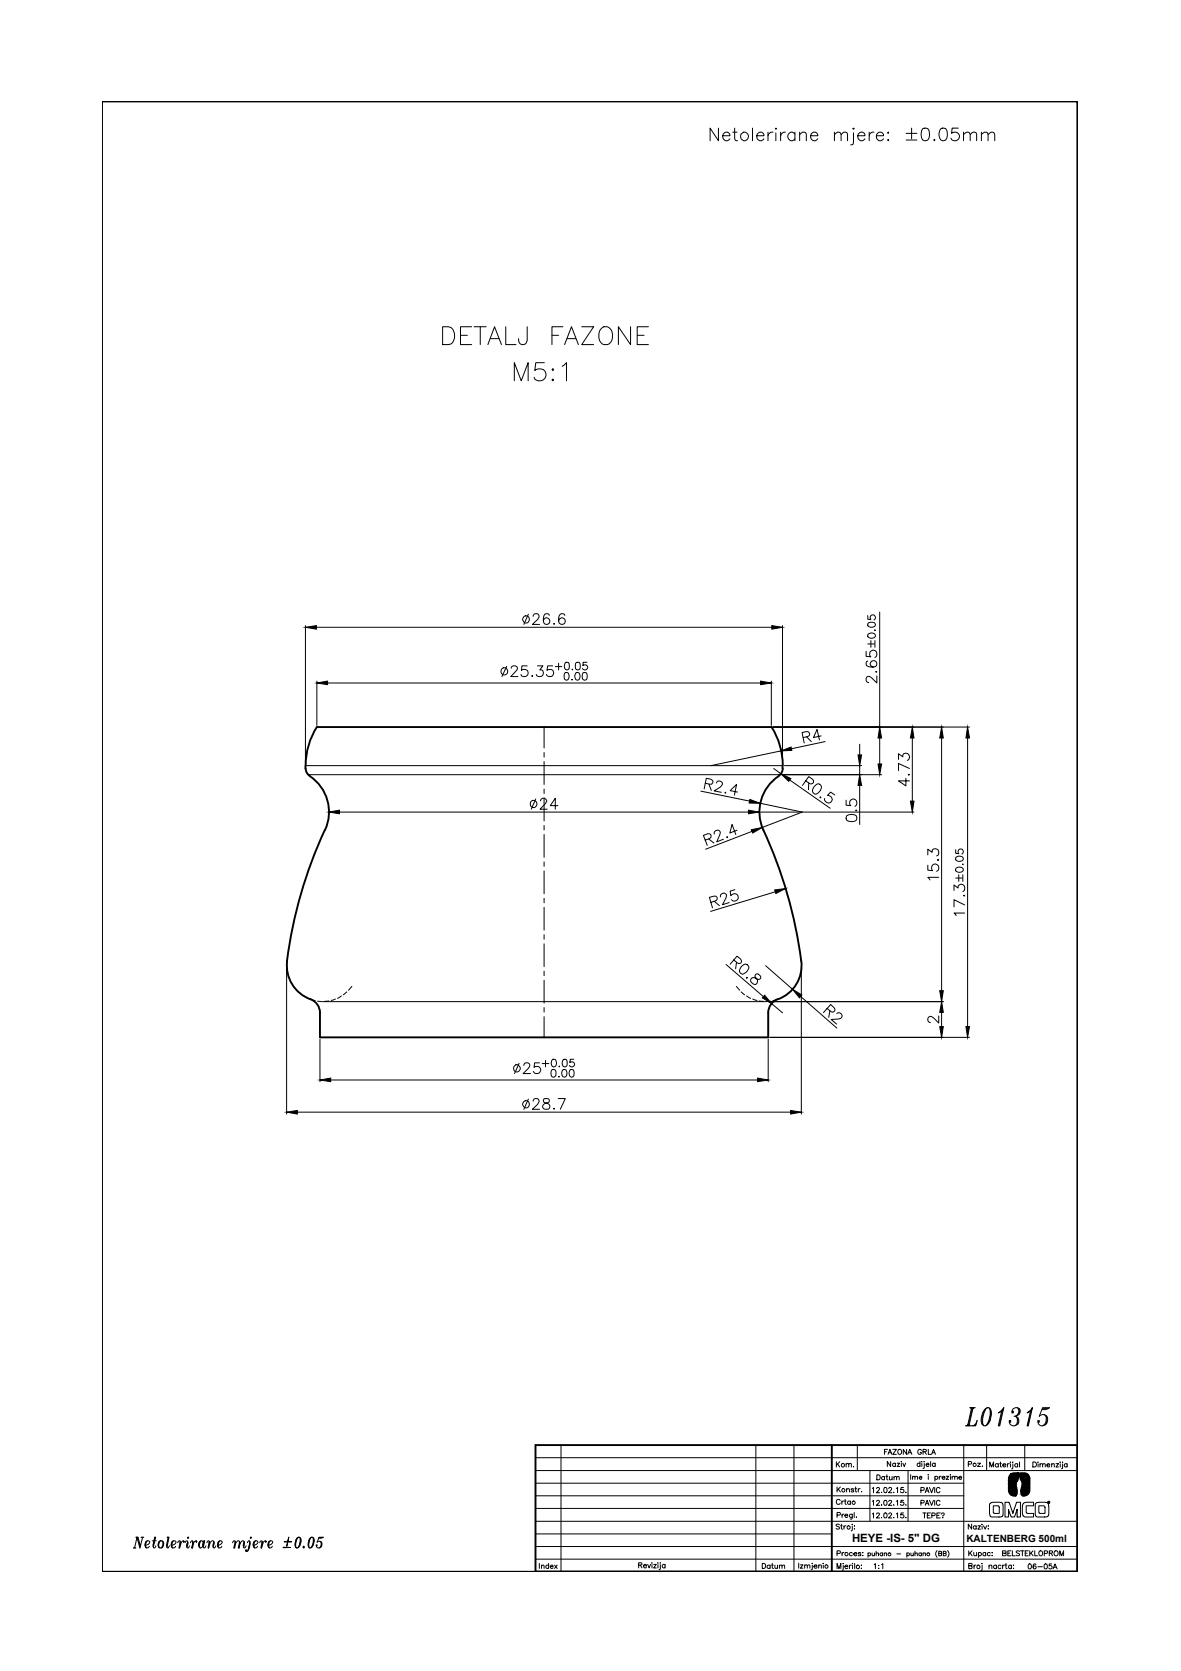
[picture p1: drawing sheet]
<svg xmlns="http://www.w3.org/2000/svg" width="210mm" height="297mm" viewBox="0 0 210 297" stroke-linecap="round" stroke-linejoin="round" font-family="sans-serif">
<defs><g id="words">
<text font-size="2" x="151.4" y="274.2">HEYE -IS- 5&quot; DG</text>
<text font-size="1.8" x="171.8" y="274.2">KALTENBERG 500ml</text>
</g></defs>
<!-- layer: 3 -->
<g fill="none" stroke="#000" stroke-width=".34">
<path d="M18.1 18h173.4v261.4h-173.4zM54.3 136.1v.5M54.3 136.6a1.59 1.59 0 0 0 .7 1.3M55.1 138a7.6 7.6 0 0 1 2.7 9.5M56.3 129.2h80.8M56.3 129.2a12.8 12.8 0 0 0-2 6.9M137.1 129.2a12.8 12.8 0 0 1 2 6.9M138.4 138a7.6 7.6 0 0 0-2.7 9.5M139.1 136.1v.5M139.1 136.6a1.59 1.59 0 0 1-.7 1.3M57.7 147.5a79.7 79.7 0 0 0-6.7 23.3M135.7 147.5a77.9 77.9 0 0 1 6.8 24.2 6.4 6.4 0 0 1-4.2 5.9"/>
<path d="M51 170.8a6.4 6.4 0 0 0 4.2 6.8M55.2 177.6a2.56 2.56 0 0 1 1.7 2.4v4.4h79.6v-4.4a2.56 2.56 0 0 1 1.7-2.4M147.8 256.9v22.5M95.2 279.4v-22.5h96.3v22.5M191.5 279.4h-96.3h96.3"/>
</g>
<!-- layer: 0 -->
<g fill="none" stroke="#000" stroke-width=".18">
<path d="M127.7 22.8v2.2l-1.5-2.2v2.2M128.5 24.1h1.2a.66 .66 0 0 0-.7-.6 .66 .66 0 0 0-.5 .8 .67 .67 0 0 0 .5 .7 .67 .67 0 0 0 .7-.3M130.2 23.5h.8M130.6 22.8v1.8l.1 .3 .4 .1M133.7 22.8v2.2M134.5 24.1h1.3a.66 .66 0 0 0-.8-.6 .66 .66 0 0 0-.5 .8 .67 .67 0 0 0 .5 .7 .67 .67 0 0 0 .8-.3M136.5 23.5v1.5M137.4 23.5a.8 .8 0 0 0-.9 .6M137.8 22.9h.2l-.1 .1zM137.9 23.6v1.4M138.7 23.5v1.5M139.6 23.5a.79 .79 0 0 0-.9 .6"/>
<path d="M141.3 23.8a.71 .71 0 0 0-1.1-.1 .71 .71 0 0 0 0 1.1 .71 .71 0 0 0 1.1-.1M141.3 23.5v1.5M142.1 23.9l.6-.4 .5 .1 .1 1.4M142.1 23.5v1.5M144.1 24.1h1.2a.66 .66 0 0 0-.7-.6 .66 .66 0 0 0-.5 .8 .67 .67 0 0 0 .5 .7 .67 .67 0 0 0 .7-.3M148.3 23.9l.6-.4 .5 .1 .1 .3v1.1M148.3 23.5v1.5M149.5 23.9l.5-.4 .6 .1v1.4M151.6 22.9h.2l-.1 .1zM151.7 23.6v1.7l-.1 .4h-.4M152.5 24.1h1.2a.66 .66 0 0 0-.7-.6 .66 .66 0 0 0-.5 .8 .67 .67 0 0 0 .5 .7 .67 .67 0 0 0 .7-.3M154.5 23.5v1.5"/>
<path d="M155.3 23.5a.73 .73 0 0 0-.8 .6M155.8 24.1h1.2a.66 .66 0 0 0-.7-.6 .66 .66 0 0 0-.5 .8 .67 .67 0 0 0 .5 .7 .67 .67 0 0 0 .7-.3M157.7 23.6l.2-.1 .1 .1zM157.7 24.9h.3l-.1 .1zM161.1 23.7h1.9M161.1 24.9h1.9M162 22.8v1.9M164 22.9a.8 .8 0 0 1 1.1 .3 2.02 2.02 0 0 1-.2 1.7 .72 .72 0 0 1-1.1-.3 2.02 2.02 0 0 1 .2-1.7zM166 24.9h.2l-.2 .1zM167.2 22.9a.76 .76 0 0 1 1.1 .3 2.02 2.02 0 0 1-.2 1.7 .67 .67 0 0 1-1.1-.3 1.69 1.69 0 0 1 .2-1.7zM170.3 22.8h-1.1l-.1 .9a.8 .8 0 0 1 1.2 0 .8 .8 0 0 1-.1 1.2 .8 .8 0 0 1-1.2-.3M171.3 23.9l.5-.4 .5 .1 .1 .3v1.1"/>
<path d="M171.3 23.5v1.5M172.4 23.9l.5-.4 .6 .1 .1 1.4M174.4 23.9l.6-.4 .5 .1 .1 1.4M174.4 23.5v1.5M175.6 23.9l.6-.4 .5 .1 .1 .3v1.1M78.7 58.1h1a1.8 1.8 0 0 1 .5 3l-1.5 .2zM81.8 59.6h1.3M83.8 58.1h-2v3.2h2M84.3 58.1h2.1M85.4 58.1v3.2M89.9 58.1v3.2h1.8M93.7 58.1v2.4a.79 .79 0 0 1-1 .8 .79 .79 0 0 1-.5-1.1"/>
<path d="M98.1 59.6h1.2M100 58.1h-1.9v3.2M103.4 58.1h2.1l-2.1 3.2h2.1M106.7 58.5l.6-.4a1.47 1.47 0 0 1 1.6 2 1.21 1.21 0 0 1-1.3 1.2 1.21 1.21 0 0 1-1.2-1.2v-.8zM112.1 58.1v3.2l-2.2-3.2v3.2M113.3 59.6h1.2M115.2 58.1h-1.9v3.2h1.9M86.7 61.3l1.2-3.2 1.2 3.2M87.2 60.2h1.5M91.4 67.7v-3.2l1.2 3.2 1.3-3.2v3.2M96.7 64.5h-1.5l-.1 1.4a1.13 1.13 0 0 1 1.6-.1 1.13 1.13 0 0 1-.1 1.7 1.11 1.11 0 0 1-1.7-.4M98.1 65.7l.2-.1 .1 .1-.1 .2z"/>
<path d="M98.1 67.5l.2-.1 .1 .1-.1 .2zM99.9 65.1l.8-.6v3.2M100.3 61.3l1.3-3.2 1.2 3.2M100.8 60.2h1.5M54.3 111.2v24.6M56.2 111.5h81M90.1 118.4l-.9 1.9M90.9 118.8l.1-.4a.68 .68 0 0 1 .9 .1v.6l-1.1 1.2h1.2M93.7 118.4h-.9l-.1 .8a.67 .67 0 0 1 1-.1 .67 .67 0 0 1-.1 1.1 .67 .67 0 0 1-1-.3M93.9 109.2l-.8 1.8M94.8 109.6l.3-.5h.4l.2 .2a.61 .61 0 0 1-.1 .8l-1 .9h1.3M95.5 118.4h1l-.6 .7a.63 .63 0 0 1 .6 .8 .63 .63 0 0 1-1 .3l-.2-.3"/>
<path d="M97.6 109.4a.53 .53 0 0 0-.8-.2 1.59 1.59 0 0 0 0 1.7 .58 .58 0 0 0 .9-.2 .58 .58 0 0 0-.4-.8 .58 .58 0 0 0-.7 .5M98.2 118.4h-.9l-.1 .8a.67 .67 0 0 1 1-.1 .67 .67 0 0 1-.1 1.1 .67 .67 0 0 1-1-.3M98.5 110.8v.2zM98.7 118.5h1.1M99.3 117.9v1.2M100.4 109.4a.55 .55 0 0 0-.8-.2 1.4 1.4 0 0 0 0 1.7 .59 .59 0 0 0 .8-.3 .59 .59 0 0 0-.4-.8 .59 .59 0 0 0-.7 .6M100.4 119.6a.45 .45 0 0 1 .7 .2 .62 .62 0 0 1 0 .8 .62 .62 0 0 1-.7 .2l-.1-.5zM100.5 117.8a.47 .47 0 0 1 .6 .2v.8a.41 .41 0 0 1-.3 .3 .41 .41 0 0 1-.4-.3 1.05 1.05 0 0 1 .1-1zM101.7 119h.1zM102.4 119.6a.45 .45 0 0 1 .6 .2 .62 .62 0 0 1 .1 .8 .62 .62 0 0 1-.7 .2 .98 .98 0 0 1 0-1.2zM102.4 117.8a.51 .51 0 0 1 .7 .2v.8a.44 .44 0 0 1-.4 .3 .44 .44 0 0 1-.4-.3l-.1-.5zM103.6 119.6a.51 .51 0 0 1 .7 .2v.9a.44 .44 0 0 1-.4 .2 .44 .44 0 0 1-.4-.2v-.6z"/>
<path d="M104.3 117.7h-.7v.6a.49 .49 0 0 1 .7 0 .49 .49 0 0 1-.1 .8 .49 .49 0 0 1-.7-.3M139.1 111.2v24.6M153.9 115.8v.9l.9 .1a.68 .68 0 0 1 0-1.1 .68 .68 0 0 1 1 .2 .68 .68 0 0 1-.3 1M154.2 117.5a.53 .53 0 0 0-.2 .8 1.59 1.59 0 0 0 1.8 0 .58 .58 0 0 0-.3-.8 .58 .58 0 0 0-.8 .3 .58 .58 0 0 0 .5 .8M154.2 109.4v.7l.6 .1a.48 .48 0 0 1 0-.8 .48 .48 0 0 1 .7 .1 .48 .48 0 0 1-.2 .7M154.2 114.5h1.2M154.3 112.7a.79 .79 0 0 1 1.3 .4 .79 .79 0 0 1-1.4 0zM154.3 110.8l.5-.2 .5 .1a.41 .41 0 0 1 .3 .3 .41 .41 0 0 1-.3 .4 .65 .65 0 0 1-.7 .1 .65 .65 0 0 1-.3-.7zM154.8 113.9v1.2M155.5 112v.1zM155.5 113.9v1.2M155.8 119.3v.2z"/>
<path d="M156.4 108.8v20.4M56.3 121.1v7.8M58.2 121.4h77M94.5 120.2h.2zM101.6 120.8h.1zM125.4 139.2l.8 .2 .3-.1a.42 .42 0 0 0 .1-.6l-1.1-.4-.3 2M126 139.4l.4 1.1M127.3 139.2l.3-.3a.63 .63 0 0 1 .8 .4l-.4 .6-1.1 .7 1.3 .2M137.1 121.1v7.8M137.4 129.2h34.9M137.5 136.6l1.3 .9M138.8 133.5l-12.5 2.6"/>
<path d="M139 137.7h17.7M139.4 136.1h13.7M140.3 138.6l7.2 5.1M142.8 131.1l1-.3a.45 .45 0 0 0-.1-.7l-1.1 .1 .3 1.9M143.2 138.8l.7 .5a.56 .56 0 0 0 .7-.2v-.3l-.2-.3-.7-.5-1.1 1.6M143.4 131l.8 .8M143.7 139.1v1.3M144.8 139.8l.3-.4a.58 .58 0 0 1 .7 0 .58 .58 0 0 1 .2 .7 1.7 1.7 0 0 1-1 1.1 .67 .67 0 0 1-.6-.8zM145.9 130.8l-1.3 .3 .6-1.4 .4 1.8M146.7 131.8l-6 1.3M152.8 132.3v1.9M152.8 136.1v1.6"/>
<path d="M152.8 139.6v7M155.8 120.1v1.3l-1.1-1.1a.45 .45 0 0 0-.8 .3l.1 .6 .4 .1M156.4 131.2v4.6M159.7 135v-1l.8 .5a.64 .64 0 0 1 .9-.5 .64 .64 0 0 1 0 1.1l-.1 .1M161 138.3v1.4l-1.3-.9h1.9M161.5 137.6l.1 .1-.1 .1zM161.6 136.6l-1.9-.9v1.3M162.2 131.2v11.2M167.4 131.2v44.9M172 131.2v51.3M60.3 144.4h72.7M95.2 142l-.8 1.8"/>
<path d="M96.1 142.4l.3-.5a.7 .7 0 0 1 .8 .4l-.3 .6-.9 .9h1.3M99.2 143.2h-1.4l.9-1.3v1.9M124.6 140.6l8.6 1.8M125.3 149.4l.8-.3a.46 .46 0 0 0 .3-.5 .46 .46 0 0 0-.3-.4l-1.1 .3 .7 1.8M126 149.1l.9 .8M127 148.3l-.1-.3a.64 .64 0 0 1 .9-.3l.2 .3v.2l-.6 1.4 1.2-.4M128.1 159.4v-.3a.63 .63 0 0 1 .7-.3 .42 .42 0 0 1 .3 .6l-.7 1.4 1.2-.4M128.8 140.9h.2l-.1 .1zM129.2 148.8h.1v.1zM130.6 158.2l-.8 .2 .1 .8a.68 .68 0 0 1 1-.3 .68 .68 0 0 1 .2 1 .68 .68 0 0 1-1.1 0M131 147.6l-1.3 .5 .4-1.5 .7 1.7M131.1 140.8l-1.3-.3 1.1-1.1-.4 2"/>
<path d="M133.7 147.8l-8.3 3.2M135.1 142.8l7.5 1.6-7.2 2.7M135.3 144.4h27.1M137.8 158.5l-11.5 3.5M145.7 141.7l.2 .1zM148.4 141.3l-.8-.5-.5 .6a.68 .68 0 0 1 .8 .6 .68 .68 0 0 1-.7 .7 .68 .68 0 0 1-.6-.8M150.4 142.2v.9l.8 .1a.68 .68 0 0 1 .1-1 .68 .68 0 0 1 1 .2 .68 .68 0 0 1-.4 .9M150.5 145a1.59 1.59 0 0 1 1.7 0 .67 .67 0 0 1-.3 1 1.75 1.75 0 0 1-1.4-.2zM152.2 144v.1zM164.9 153.8v.9l.8 .1a.68 .68 0 0 1 .1-1.1 .68 .68 0 0 1 1 .2 .68 .68 0 0 1-.3 1M164.9 152v-1l.8 .5a.61 .61 0 0 1 .7-.6 .61 .61 0 0 1 .4 .8v.3l-.3 .1M166.6 152.9h.2z"/>
<path d="M166.8 156h-1.9l.4 .4M169.6 158.3v-1l.7 .6a.62 .62 0 0 1 .7-.7 .62 .62 0 0 1 .5 .8l-.4 .5M169.9 151v.7l.5 .1a.48 .48 0 0 1 0-.8 .48 .48 0 0 1 .7 .1 .48 .48 0 0 1-.1 .7M169.9 156.1h1.1M169.9 154.3a.79 .79 0 0 1 1.3 .4 .79 .79 0 0 1-1.3 0zM169.9 152.4a.79 .79 0 0 1 1.3 .3 .79 .79 0 0 1-1.3 0zM170.4 155.5v1.2M171.1 153.6v.1zM171.1 155.5v1.2M171.4 159.1v.2zM50.9 172v26M126.4 160.4l1-.4a.44 .44 0 0 0-.2-.7l-1.1 .2 .5 1.9"/>
<path d="M127 160.2l.9 .8M129 171.5l6.7 5.7M130.4 170.6l.9 .7a.41 .41 0 0 0 .5-.6l-.2-.2-.6-.5-1.2 1.4M130.9 171.1l-.2 1.1M131.8 171.7l.4-.2a.61 .61 0 0 1 .7 0 .61 .61 0 0 1 .2 .7 1.65 1.65 0 0 1-1.1 1 .62 .62 0 0 1-.5-.8zM132.6 173.8l.2-.1v.2h-.1zM133.6 173.9a.9 .9 0 0 1 1.1 .2 .4 .4 0 0 0 .5-.4l-.1-.3-.6-.3a.41 .41 0 0 0-.2 .6 .74 .74 0 0 1 0 1.3 .71 .71 0 0 1-.7-.4 .71 .71 0 0 1 0-.7zM136.1 171.7l4.8 4.2M136.5 178.1h31.2M137.1 178.4l2 1.6M142.3 177.1l6.4 5.7M142.4 172v26"/>
<path d="M147 179.2l.9 .7a.45 .45 0 0 0 .5-.5l-.8-.8-1.2 1.4M147.5 179.7l-.2 1.1M167.4 180v2.5M171.5 162.3h-1.9l.3 .5M171.5 160.9l-1.9-1v1.3M52.8 197.7h87.7M56.9 184.7v7.6M58.8 192h75.8M92.3 189l-.8 1.8M93.1 189.4l.1-.3 .2-.2 .6 .1a.54 .54 0 0 1-.1 .9l-.9 .9h1.3M93.9 195.4l-.8 1.8M94.8 195.7v-.2l.3-.2h.4l.2 .2a.66 .66 0 0 1-.1 .8l-1 .9h1.3"/>
<path d="M95.9 188.9h-.9l-.1 .8a.68 .68 0 0 1 1.1 .1 .68 .68 0 0 1-.2 1 .68 .68 0 0 1-1-.3M96.4 189.1h1.2M96.7 195.4l-.1 .3 .2 .3a.8 .8 0 0 1 .9 .9 .67 .67 0 0 1-.7 .3 .67 .67 0 0 1-.6-.6 1.33 1.33 0 0 1 1.2-.7v-.3a.66 .66 0 0 0-.9-.2zM97 188.5v1.2M98.1 190.2a.51 .51 0 0 1 .7 .2v.8a.44 .44 0 0 1-.4 .3 .44 .44 0 0 1-.4-.3l-.1-.5zM98.2 188.3a.47 .47 0 0 1 .6 .3 .62 .62 0 0 1 .1 .7 .62 .62 0 0 1-.7 .3 .98 .98 0 0 1 0-1.3zM98.4 197.1h.2zM99.2 195.3h1.3l-.9 1.9M99.3 191.4h.1zM99.3 189.6h.2zM100 190.2a.45 .45 0 0 1 .7 .2 .62 .62 0 0 1 .1 .7 .62 .62 0 0 1-.8 .3 .98 .98 0 0 1 0-1.2zM100.1 188.3a.47 .47 0 0 1 .7 .3v.8a.41 .41 0 0 1-.4 .3 .41 .41 0 0 1-.4-.3 1.05 1.05 0 0 1 .1-1.1z"/>
<path d="M101.4 190.2a.47 .47 0 0 1 .6 .2v.8a.41 .41 0 0 1-.4 .3 .41 .41 0 0 1-.4-.3 1.02 1.02 0 0 1 .2-1zM102 188.3h-.6l-.1 .6a.48 .48 0 0 1 .7-.1 .48 .48 0 0 1-.1 .8 .48 .48 0 0 1-.7-.2M136.5 184.7v7.6M136.8 184.4h35.5M148.7 180.2a.55 .55 0 0 1 .8 0 .55 .55 0 0 1 0 .8l-.5 .1-1.3 .1 1 .8M166.8 180.6v1.3l-.9-1a.56 .56 0 0 0-.5-.2 .56 .56 0 0 0-.5 .4 .59 .59 0 0 0 .4 .7h.1M95.2 259.1h96.3M99.7 256.9v22.5M134.3 256.9v22.5M141.1 256.9v22.5M148.6 259.8v1M149.2 259.8l-.6 .7"/>
<path d="M152.4 256.9v4.5M157.2 258.1h.3M157.7 257.6h-.5v.9M157.8 258.5l.4-.9 .3 .9M158 258.2h.4M158.3 259.8v.9l-.6-.9v.9M158.7 257.6h.6l-.6 .9h.6M159.7 257.8v-.1a.4 .4 0 0 1 .6 .4 .4 .4 0 0 1-.6 .3zM160.2 259.8h.1M161.1 257.6v.9l-.6-.9v.9M161.3 258.5l.4-.9 .4 .9M161.5 258.2h.4"/>
<path d="M163.5 259.8v.9M163.8 257.9a.33 .33 0 0 0-.4-.3 .33 .33 0 0 0-.3 .4v.2a.32 .32 0 0 0 .3 .3 .32 .32 0 0 0 .4-.3h-.3M163.8 259.8h.1M164.1 258.1l.5-.1v-.3l-.5-.1v.9M164.2 259.8h.1M164.4 258.1l.2 .4M165 257.6v.9h.5M165.4 259.8v.9M165.6 258.5l.3-.9 .4 .9M165.7 258.2h.4M171.3 256.9v22.5M171.6 253.4h1.8l.3-.9-.4 .9"/>
<path d="M171.7 253.4l.4-.1 .3 .1M172.1 253.2l-.3 .2M172.2 253.2l.2 .2M172.4 250.2h.9M172.4 250.2l.4 .2 .4-.2M172.6 250.2l.1 .4M172.7 250.2l-.7 3.2M172.8 250.2l-.7 3.2M172.9 250.2l-.7 3.2M173.1 250.2l-.3 .4M173.4 253.3l-.6 .1M173.5 253l-.4 .4"/>
<path d="M175.1 250.4l.6-.2a1.09 1.09 0 0 1 .5 1.3 2.19 2.19 0 0 1-1.1 1.9h-.2a.95 .95 0 0 1-.5-1.2 2.86 2.86 0 0 1 .7-1.8zM175.1 250.6a3 3 0 0 0-.5 2.6M175.4 256.9v4.5M175.5 250.2l-.3 .2-.3 .8a2.69 2.69 0 0 0 0 2.2M175.7 250.2a2.81 2.81 0 0 1-.1 2.6l-.5 .6M176 250.6a3.1 3.1 0 0 1-.5 2.6M177.4 251.2l1-1-.7 3.2h-.3l.6-2.5zM177.8 259.9v.7l.2 .2M178.4 250.2l-.8 3.2M179.5 259.9h.1M180 251v-.1h.1v.3h-.3a.78 .78 0 0 1 .6-.9 .78 .78 0 0 1 .9 .4 .91 .91 0 0 1-.8 1.1M180 259.9h.1"/>
<path d="M180.5 251.8a.85 .85 0 0 1 .6 1 .85 .85 0 0 1-1 .6 .85 .85 0 0 1-.7-.9h.2v.3h-.1v-.1M180.5 251.8a1.05 1.05 0 0 1-.1 1.6M180.8 250.2a.89 .89 0 0 1 .2 1 .89 .89 0 0 1-.8 .6M180.8 252.1l.1 .3-.1 .8M181.1 250.4a.82 .82 0 0 1-.2 1.1M181.2 259.9v.9M182.1 256.9v4.5M182.6 251.2l.5-.5 .4-.5-.7 3.2h-.2l.5-2.5zM183.5 250.2l-.9 3.2M183.6 259.9h.3a.47 .47 0 0 1 .3 .4 .47 .47 0 0 1-.3 .5h-.3zM184.5 259.9h.1M185.2 250.6h.6l.7-.4h-1.2l-.6 1.6a.85 .85 0 0 1 1.1-.3 .85 .85 0 0 1 .4 1 .93 .93 0 0 1-.6 .9 .93 .93 0 0 1-1-.2l-.1-.7h.2v.3h-.1v-.1"/>
<path d="M185.3 250.4h1M185.6 251.5a1.24 1.24 0 0 1-.3 1.9M185.9 251.8a1.31 1.31 0 0 1-.2 1.5M188.4 259.9h.1M188.8 259.9h.1M23.7 275.2h.4M23.8 275.2h.3M24.1 273.3h.4l.4 1.6 .4-1.6M24.2 273.3h.2M24.3 273.3l.1 .1M24.4 273.3l.5 1.6M24.9 274.9v.3l-.5-1.9-.5 1.8"/>
<path d="M25.1 273.3h.4M25.2 273.3h.3M25.8 274.7a.88 .88 0 0 0 .8-.5 .42 .42 0 0 0-.6-.2 .79 .79 0 0 0 0 1.2l.4-.1 .2-.2M26 274.1l-.1 .9M26.2 273.9l-.2 .3a.87 .87 0 0 0 0 1M27.1 273.9h.7M27.6 273.3l-.3 1.8M27.7 274.8l-.2 .4h-.1a.77 .77 0 0 1-.1-1l.2-.9h.2l-.4 1.6M28.3 274a.54 .54 0 0 1 .7 0 .54 .54 0 0 1 0 .8l-.1 .3a.56 .56 0 0 1-.8-.1 .56 .56 0 0 1 .1-.8zM28.3 274.1l-.1 .9M28.5 273.9l-.2 .3a.7 .7 0 0 0 .2 1M28.7 273.9a.87 .87 0 0 1 0 1.3"/>
<path d="M29 274.1l-.1 .9M29.7 273.3h.3l-.3 1.6M29.8 273.3h.2M29.8 273.3l.1 .1M29.9 273.3a2.38 2.38 0 0 0-.2 1.8l.2 .1 .2-.4M30 273.3l-.3 1.8M30.5 274.7a.88 .88 0 0 0 .8-.5l-.2-.3a.7 .7 0 0 0-.7 .5 .7 .7 0 0 0 .3 .8l.4-.1 .1-.2M30.6 274.1l-.1 .9M30.8 273.9l-.2 .3a.87 .87 0 0 0 .1 1M32 274.2l-.2 1h.1l.2-1-.3-.3-.2 .3M32 274l-.2 1.2M32.7 274.1l-.1-.1v.2h.1v-.3l-.3 .1-.3 .5"/>
<path d="M32.9 274.2l.2-.3 .2 .1 .1 .4-.2 .5M33.3 274l-.1 1.1M33.3 274.2l-.1 .4v.5l.3 .1 .2-.4M33.4 273.3h.1M33.4 273.3h.1l-.2 .1zM33.5 273.3l-.1 .1M34.3 274.2l-.2 1h.1a1.14 1.14 0 0 0 0-1.3h-.1l-.3 .3M34.3 274l-.2 1.2M34.9 274.1v-.1v.2h.1l-.1-.3-.3 .1-.3 .5M35.5 274l.4-.1a.79 .79 0 0 1 .1 1.1 .31 .31 0 0 1-.3 .2 .31 .31 0 0 1-.3-.2 .84 .84 0 0 1 .1-1zM35.6 274a.92 .92 0 0 0-.2 1M35.7 273.9l-.3 .6 .2 .7"/>
<path d="M36.3 273.9l-.1 1.2M36.6 274.8l-.2 .4-.2-.1-.1-.6 .2-.6h.1l-.2 1M37.2 274.2l-.2 1h.1l.2-1-.3-.3-.2 .3M37.2 274l-.1 1.2M37.3 274.4a.61 .61 0 0 1 .6-.5l.2 .3-.2 .7M38 274l-.1 1.1M38 274.2a.93 .93 0 0 0 0 1h.1l.3-.4M38.7 274.7a.88 .88 0 0 0 .8-.5l-.1-.2a.65 .65 0 0 0-.8 .3 .65 .65 0 0 0 .3 .9l.4-.1 .1-.2M38.9 274.1l-.2 .4 .1 .5M39.1 273.9l-.3 .6 .1 .7M41.8 274.2l-.3 1h.2l.1-1.2-.3-.1-.2 .3M41.8 274l-.2 1.2"/>
<path d="M42.6 274.2l-.3 1h.2l.1-.8v-.2l-.2-.3a.61 .61 0 0 0-.6 .5M42.6 274l-.2 1.2M42.6 274.4a.61 .61 0 0 1 .6-.5l.2 .3-.1 .7M43.4 274l-.1 1.1M43.4 274.2a.93 .93 0 0 0 0 1h.1l.2-.4M44 274.2l.2-.3h.1a1.8 1.8 0 0 1-.4 1.9l-.2-.1v-.2h.1v.2l-.1-.1M44.4 274l-.3 1.5M44.4 274.2l-.3 1.2-.2 .4M44.5 273.3h.2M44.5 273.3h.2l-.1 .1h-.1zM44.6 273.3l-.1 .1M45.1 274.7a.88 .88 0 0 0 .8-.5l-.3-.3a.65 .65 0 0 0-.6 .5 .65 .65 0 0 0 .4 .8l.4-.3"/>
<path d="M45.2 274.1l-.1 .4v.5M45.4 273.9a1.08 1.08 0 0 0-.1 1.3M46.6 274.2l-.2 1h.1l.2-1-.3-.3-.2 .3M46.6 274l-.1 1.2M47.3 274.1l-.1-.1v.2h.1v-.3l-.3 .1-.3 .5M47.7 274.7a.88 .88 0 0 0 .8-.5l-.2-.3a.65 .65 0 0 0-.7 .5 .65 .65 0 0 0 .5 .8l.3-.3M47.8 274.1l-.1 .4 .1 .5M48.1 273.9a1.08 1.08 0 0 0-.2 1.3M50.3 275l1.3 .1h-1.3zM50.6 274l1.2 .1h-1.3zM51.3 273.3l-.4 1.6zM52.8 273.3h.4a1.23 1.23 0 0 1-.4 1.9h-.1a1.33 1.33 0 0 1 .1-1.9z"/>
<path d="M52.8 273.4l-.3 .7v.9M53.1 273.3a1.82 1.82 0 0 0-.4 1.9M53.2 273.3a2.01 2.01 0 0 1-.4 1.9M53.4 273.4v.6l-.2 .8-.1 .2M53.9 275l.1-.1v.3zM53.9 275l.1 .1zM55.2 273.3h.4a1.23 1.23 0 0 1-.4 1.9h-.2a1.33 1.33 0 0 1 .2-1.9zM55.2 273.4l-.3 .7v.9M55.4 273.3a1.82 1.82 0 0 0-.4 1.9M55.6 273.3a1.77 1.77 0 0 1-.4 1.9M55.7 273.4l.1 .6-.2 .6-.2 .4M56.7 273.4l.8-.1h-.8l-.3 .9a.48 .48 0 0 1 .4-.2 .48 .48 0 0 1 .4 .3 .55 .55 0 0 1-.3 .8 .55 .55 0 0 1-.7-.5h.2v.2l-.1-.1"/>
<path d="M56.7 273.3h.6M56.9 274l.1 .1a.83 .83 0 0 1-.3 1.1M57.1 274.2a.75 .75 0 0 1-.2 .9M95.2 274.9h96.3M95.2 277.2h96.3M95.2 270.4h96.3M95.2 261.4h96.3M95.2 265.9h76.1M95.2 263.7h76.1M95.2 268.1h76.1M95.2 272.7h52.6M95.9 277.9v.9"/>
<path d="M96.2 278.4l.2-.2 .3 .1v.5M96.2 278.2v.6M97.5 278.3a.28 .28 0 0 0-.4 0 .28 .28 0 0 0 0 .4 .28 .28 0 0 0 .4 0M97.5 277.9v.9M97.8 278.5h.5a.28 .28 0 0 0-.3-.3 .28 .28 0 0 0-.3 .3 .28 .28 0 0 0 .3 .3l.3-.1M98.6 278.2l.4 .6M99 278.2l-.4 .6M113.5 278.2h.5l.1-.3-.6-.1v.9M113.8 278.2l.3 .5M114.4 278.3h.5a.3 .3 0 0 0-.4-.2 .3 .3 0 0 0-.1 .5l.2 .1 .3-.1M115.1 278.1l.3 .6 .2-.6M115.8 277.8h.1"/>
<path d="M115.9 278.1v.6M116.2 278.1h.4l-.4 .6h.4M116.9 277.8h.1M116.9 278.1v.6M117.3 277.8h.1M117.4 278.1v.7l-.2 .2M118.2 278.2a.28 .28 0 0 0-.4 0 .28 .28 0 0 0 0 .4 .28 .28 0 0 0 .4 0M118.2 278.1v.6M135.5 277.9h.3a.47 .47 0 0 1 .3 .5 .47 .47 0 0 1-.3 .4h-.3zM136.9 278.3a.3 .3 0 0 0-.5 0 .3 .3 0 0 0 0 .4 .3 .3 0 0 0 .5 0M136.9 278.2v.6M137.1 278.2h.3"/>
<path d="M137.3 277.9v.7l.2 .2M137.7 278.2l.1 .6h.2l.2-.2M138.2 278.2v.6M138.5 278.4l.2-.2 .3 .1v.5M138.5 278.2v.6M139 278.4l.2-.2 .2 .1 .1 .5M142 277.9v.9M142.3 278.2h.4l-.4 .6h.4M143 278.3l.2-.1h.2l.1 .6M143 278.2v.6M143.5 278.3l.2-.1h.2v.6M144.3 277.9h.1"/>
<path d="M144.4 278.2v.7l-.2 .2M144.7 278.4l.5-.1a.3 .3 0 0 0-.4 0 .3 .3 0 0 0 0 .4 .3 .3 0 0 0 .4-.1M145.5 278.3l.2-.1h.2l.1 .6M145.5 278.2v.6M146.3 277.9h.1M146.3 278.2v.6M148.8 269.3h.5v-.4h-.5v.8M148.8 278.8v-.9l.3 .9 .4-.9v.9M148.8 276.1h.5v-.3l-.5-.1v.9M148.8 264.3v.9M148.9 260.2l.3 .6M149 264.7l.4 .5"/>
<path d="M149.2 271.1l-.2-.2-.4 .2 .1 .2 .5 .3-.2 .2-.4-.1M149.3 266.7a.39 .39 0 0 0-.5 0 .39 .39 0 0 0 0 .6 .39 .39 0 0 0 .5-.1M149.4 264.3l-.6 .6M149.4 271.2h.3M149.5 270.9v.8l.2 .1M149.6 266.8v.6M149.7 269.2v.5M149.7 276v.6M149.8 278h.1M149.9 278.3v.7l-.2 .1M150 266.8l-.3 .1-.1 .2M150 269.2h-.2l-.1 .2"/>
<path d="M150 276h-.2l-.1 .2M150 271.2v.6M150.1 266.8h.3M150.2 269.4h.5a.28 .28 0 0 0-.3-.2 .28 .28 0 0 0-.3 .3 .28 .28 0 0 0 .3 .2l.3-.1M150.2 278.5h.5a.3 .3 0 0 0-.4-.3 .3 .3 0 0 0-.2 .4 .3 .3 0 0 0 .3 .2l.3-.1M150.2 266.5v.8l.2 .1M150.3 271.2l-.2 .1-.1 .2M150.4 260.3l.2-.2 .2 .1v.6M150.4 260.1v.7M150.5 264.8l.2-.2 .2 .1 .1 .5M150.5 264.6v.6M150.8 260.3l.3-.2 .2 .1v.6"/>
<path d="M151 278.2v.6M151.1 267a.28 .28 0 0 0-.4-.1 .28 .28 0 0 0 0 .4 .28 .28 0 0 0 .4 0M151.1 266.8v.6M151.3 278.2l-.2 .1-.1 .2M151.4 271h.1M151.5 271.3v.6l-.2 .2M151.5 269.2l-.1 .8h-.3M151.5 269.3a.28 .28 0 0 0-.4-.1 .28 .28 0 0 0 0 .5 .28 .28 0 0 0 .4-.1M151.5 278h.1M151.5 276.1a.28 .28 0 0 0-.4 0 .28 .28 0 0 0 0 .4 .28 .28 0 0 0 .4-.1M151.5 278.3v.5M151.7 260.7h.1"/>
<path d="M151.7 264.8l-.1-.2-.3 .1v.1l.4 .3-.1 .1-.3-.1M151.7 276.2h.6a.28 .28 0 0 0-.3-.2 .28 .28 0 0 0-.3 .3 .28 .28 0 0 0 .3 .3l.3-.2M151.9 271.2h.1M151.9 271.7h.1M151.8 268.9v.8M151.9 277.9v.9M151.9 264.6h.3M152.1 264.3v.7l.2 .2M152.2 269.7h.1M152.5 264.6v.6M152.9 264.6l-.2 .1-.2 .2M153 276.1l-.2-.1h-.2v.2l.4 .2-.2 .2-.3-.2"/>
<path d="M153.1 278.2h.1M153.1 278.8h.1M153.1 265.1h.1M153.3 276h.1M153.3 276.5h.1M154.3 276.1a.26 .26 0 0 1 .4 0 .26 .26 0 0 1 0 .4 .26 .26 0 0 1-.4-.1M154.3 276.1v.7M154.6 261.4v9M155 276.1v.4l.4-.1M155 264.6l.3-.2v.9M155 266.9l.3-.2v.9M155 269.1l.3-.2v.9"/>
<path d="M155.4 278.1l.2-.1v.8M155.4 276.1v.5M155.7 276.2l.4-.1v.5M155.7 275.8v.8M155.8 264.6l.2-.2 .3 .2-.1 .3-.4 .4h.6M155.8 266.9l.2-.2 .3 .2-.5 .7h.6M155.8 269.2l.2-.3 .3 .2-.5 .7h.6M155.8 262.2h.3a.47 .47 0 0 1 .3 .4 .47 .47 0 0 1-.3 .5h-.3zM156.2 278.8h.1M156.2 278.3h.1M156.7 265.3h.1M156.7 267.5h.1"/>
<path d="M156.7 269.7h.1M156.7 278.1l.2-.1v.8M156.9 276.1a.26 .26 0 0 0-.4 0 .26 .26 0 0 0 0 .4 .26 .26 0 0 0 .4-.1M156.9 276.1v.5M157.2 276.2l.3-.1 .1 .5M157.2 276.1v.5M157.2 262.6a.28 .28 0 0 0-.4 0 .28 .28 0 0 0 0 .4 .28 .28 0 0 0 .4-.1M157.2 264.5a.46 .46 0 0 1 .5 .3 .46 .46 0 0 1-.3 .5l-.3-.1zM157.2 266.7a.41 .41 0 0 1 .5 .4 .41 .41 0 0 1-.5 .4l-.1-.3zM157.2 269a.41 .41 0 0 1 .5 .4 .41 .41 0 0 1-.5 .4l-.1-.3zM157.2 262.5v.6M157.5 262.5h.3"/>
<path d="M157.6 262.2v.7l.2 .2M158 264.6l.1-.2 .4 .2-.2 .3-.4 .4h.6M158 266.9l.1-.2 .4 .2-.6 .7h.6M158 269.2l.1-.3 .4 .2-.6 .7h.6M158.1 262.5v.5l.2 .1 .3-.2M158.6 262.5v.6M158.8 267.5h.1M158.8 269.7h.1M158.8 265.3h.1M158.9 262.6l.2-.1h.2l.1 .6M158.9 262.5v.6M159.1 260.2a.28 .28 0 0 0-.4 0 .28 .28 0 0 0 0 .4 .28 .28 0 0 0 .4 0"/>
<path d="M159.1 260.1v.6M159.3 264.6l.2-.2v.9M159.3 266.9l.2-.2v.9M159.3 269.1l.2-.2v.9M159.4 262.6l.2-.1h.2v.6M159.4 276.2h.7M159.4 260.1h.5l-.5 .6h.5M160.2 260.1v.6M160.5 260.1l.2 .6 .3-.6M160.6 264.4h-.4l-.1 .4a.33 .33 0 0 1 .5 0 .33 .33 0 0 1-.1 .5 .33 .33 0 0 1-.5-.1M160.6 266.7h-.4l-.1 .4a.33 .33 0 0 1 .5 0 .33 .33 0 0 1-.1 .5 .33 .33 0 0 1-.5-.2M160.6 268.9h-.4l-.1 .4a.33 .33 0 0 1 .5 0 .33 .33 0 0 1-.1 .5 .33 .33 0 0 1-.5-.1"/>
<path d="M161 267.5h.1M161 269.7h.1M161 265.3h.1M161.2 276.1a.26 .26 0 0 1 .4 0 .26 .26 0 0 1 0 .4 .26 .26 0 0 1-.4-.1M161.2 276.1v.7M161.4 261.4v9M161.9 262.1v.9M161.9 276.1v.4l.4-.1M162.2 262.6l.2-.2 .2 .1v.5M162.2 262.4v.6M162.3 276.1v.5M162.6 276.2l.4-.1v.5"/>
<path d="M162.6 262.6l.2-.2 .2 .1 .1 .5M162.6 275.8v.8M163.4 262.7h.4a.23 .23 0 0 0-.2-.3 .23 .23 0 0 0-.2 .3l.2 .3 .2-.2M163.5 260.2a.28 .28 0 0 0-.4 0 .28 .28 0 0 0 0 .4 .28 .28 0 0 0 .4 0M163.7 264.9h.5v-.4l-.5-.1v.9M163.7 267.2l.5-.1v-.3l-.5-.1v.9M163.8 276.1a.26 .26 0 0 0-.4 0 .26 .26 0 0 0 0 .4 .26 .26 0 0 0 .4-.1M163.8 276.1v.5M163.8 260.1v.6M164 268.9h.6M164.1 276.2l.3-.1 .1 .5M164.1 276.1v.5"/>
<path d="M164.3 260.1v.7l-.1 .2h-.1M164.3 268.9v.9M164.4 265.3l.4-.9 .3 .9M164.4 267.6l.4-.9 .3 .9M164.6 265h.4M164.6 267.3h.4M164.6 260.4h.5a.28 .28 0 0 0-.3-.3 .28 .28 0 0 0-.3 .3 .28 .28 0 0 0 .3 .3l.3-.1M164.8 269.4h.4M164.9 262.2h.1M165 262.5v.5M165.2 264.4l.4 .9 .3-.9M165.2 266.7l.4 .9 .3-.9"/>
<path d="M165.4 268.9h-.6v.9h.6M165.6 269.4h.5l.1-.4-.6-.1v.9M166.1 264.4v.9M166.1 266.7v.9M166.2 262.6a.28 .28 0 0 1 .4-.1 .28 .28 0 0 1 0 .4 .28 .28 0 0 1-.4-.1M166.2 262.4v.9M166.2 260.2a.28 .28 0 0 0-.4 0 .28 .28 0 0 0 0 .4 .28 .28 0 0 0 .4 0M166.2 260.1v.6M166.5 269.4h.4M166.6 275.6a.81 .81 0 0 0 0 1.2M166.8 276.1h.5v-.3h-.5v.8l.5-.1v-.3l-.1-.1M166.9 262.4v.6"/>
<path d="M167.1 264.6a.33 .33 0 0 0-.4-.2 .33 .33 0 0 0-.3 .4v.2a.33 .33 0 0 0 .3 .3 .33 .33 0 0 0 .4-.2M167.1 266.9a.33 .33 0 0 0-.4-.2 .33 .33 0 0 0-.3 .3v.3a.33 .33 0 0 0 .3 .3 .33 .33 0 0 0 .4-.2M167.1 268.9h-.6v.9h.6M167.3 262.4l-.2 .1-.2 .2M167.3 269.2l.2-.3 .3 .1v.2l-.2 .3M167.4 262.7h.6a.29 .29 0 0 0-.5-.2 .29 .29 0 0 0 0 .5 .29 .29 0 0 0 .5-.2M167.6 269.7h.1M167.7 276.1h.4v-.3h-.4v.8l.5-.2-.2-.3M168.2 262.4h.4l-.4 .6h.4M168.4 275.6a.81 .81 0 0 1 0 1.2M168.9 262.2h.1M168.9 262.5v.5"/>
<path d="M169.2 262.6l.2-.2 .2 .1 .1 .5M169.2 262.4v.6M169.7 262.6l.2-.2 .2 .1 .1 .5M170.4 262.7h.5a.29 .29 0 0 0-.4-.2 .29 .29 0 0 0 0 .5 .29 .29 0 0 0 .4-.2M172.1 260.3l.5-.1v-.3l-.5-.1v.9M172.2 278.3h.5v-.3l-.5-.1v.9h.5l.1-.2-.2-.3M172.2 275.7v.9M172.4 276.1l.4 .5M172.7 270.9v.9l-.6-.9v.9M172.8 275.7l-.6 .6M173.1 276v.5l.3 .1 .2-.2M173.1 278.2v.6"/>
<path d="M173.5 278.2l-.3 .1-.1 .2M173.5 271.4a.28 .28 0 0 0-.4-.1 .28 .28 0 0 0 0 .4 .28 .28 0 0 0 .4 0M173.5 271.2v.6M173.6 276v.6M173.8 260.1h.5l-.5 .6h.5M173.8 271.2h.5l-.5 .6h.5M173.9 276.1a.28 .28 0 0 1 .4 0 .28 .28 0 0 1 0 .4 .28 .28 0 0 1-.4-.1M173.9 276v.9M174.6 260.6h.1M174.5 271h.1M174.5 278h.1M174.6 278.3v.7l-.3 .1"/>
<path d="M174.6 271.3v.5M174.8 271.2l.3 .6 .3-.6M175.2 276.1a.28 .28 0 0 0-.4 0 .28 .28 0 0 0 0 .4 .28 .28 0 0 0 .4-.1M175.2 276v.6M175.7 271.2h.1M175.7 271.7h.1M175.8 278.4l.1-.1h.3l.1 .5M175.8 278.2v.6M175.9 260.8v-.9l.3 .9 .4-.9v.9M176 267.3l.5-.3h1.2a.85 .85 0 0 1 .6 1.2v1a.7 .7 0 0 1-1 .5h-.8a.64 .64 0 0 1-.6-.9zM176 276.1a.28 .28 0 0 0-.4 0 .28 .28 0 0 0 0 .4 .28 .28 0 0 0 .4-.1M176.3 276h.1z"/>
<path d="M176.3 276.5h.1zM176.5 267.7h.6a.4 .4 0 0 1 .4 .1 .4 .4 0 0 1 .1 .4v.3a.36 .36 0 0 1-.3 .5h-.3a.43 .43 0 0 1-.5-.2 .43 .43 0 0 1 0-.4zM177.1 278.3h-.1a.3 .3 0 0 0-.4 .1 .3 .3 0 0 0 .1 .4 .3 .3 0 0 0 .4-.1M177.1 278.2v.6M177.4 260.3a.3 .3 0 0 0-.4-.1 .3 .3 0 0 0 0 .5 .3 .3 0 0 0 .4-.1M177.4 260.2v.6M177.7 260.2h.3M177.9 278.3h-.1a.3 .3 0 0 0-.4 .1 .3 .3 0 0 0 .1 .4 .3 .3 0 0 0 .4-.1M178.2 276.1h.5l.1-.3-.2-.1h-.4v.9l.6-.1v-.2l-.2-.2M178.2 278.2v.6M178.2 260.4h.5a.28 .28 0 0 0-.3-.2 .28 .28 0 0 0-.2 .3 .28 .28 0 0 0 .2 .3l.3-.2M178.5 278.2l-.2 .1-.1 .2"/>
<path d="M178.6 267h.5a.39 .39 0 0 1 .4 .5l.5 1.5 .5-1.3a.54 .54 0 0 1 .4-.7h.1a.35 .35 0 0 1 .4 .2 .35 .35 0 0 1 0 .4v1.6a.33 .33 0 0 1-.2 .5 .33 .33 0 0 1-.4-.2v-1.2l-.4 1a.41 .41 0 0 1-.2 .4 .41 .41 0 0 1-.4 0l-.5-1.3v1.3h-.7zM178.7 278.2h.3M178.8 277.9v.8l.2 .1M179 260.2v.6M179.1 276.1h.4M179.4 260.2h-.2l-.2 .2M179.6 260.2v.6M179.7 275.7h-.6v.9h.6M179.8 278.3h-.1a.3 .3 0 0 0-.4 .1 .3 .3 0 0 0 .1 .4 .3 .3 0 0 0 .4-.1M179.8 278.2v.6M179.9 275.7v.9h.5M180 260.2v.7v.2h-.2"/>
<path d="M180.1 278.2h.1M180.1 278.8h.1M180.9 260.3a.28 .28 0 0 0-.5 0 .28 .28 0 0 0 0 .4 .28 .28 0 0 0 .5-.1M180.9 260.2v.6M181.2 275.8l-.2-.1-.4 .1 .1 .2 .5 .3-.2 .3-.4-.2M181.4 275.7h.6M181.7 275.7v.9M181.8 267.3l.6-.3h.8a.32 .32 0 0 1 .5 .3v.4h-.8a.35 .35 0 0 0-.4 0 .35 .35 0 0 0-.1 .4v.4a.42 .42 0 0 0 .1 .5 .42 .42 0 0 0 .5 0h.7v.2a.3 .3 0 0 1 0 .4 .3 .3 0 0 1-.4 .1h-.9a.79 .79 0 0 1-.7-1.2v-.9zM182.2 276.1h.4M182.8 275.7h-.6v.9h.6M182.9 278a.41 .41 0 0 1 .4 .4 .41 .41 0 0 1-.4 .4l-.2-.3zM183 275.7v.9"/>
<path d="M183.2 276.1l.4 .5M183.6 275.7l-.6 .6M183.9 275.7v.9h.5M184 267.3l.6-.3h1.2a.72 .72 0 0 1 .6 1v1.2l-.2 .4-1.6 .1a.65 .65 0 0 1-.6-.3 .65 .65 0 0 1 0-.7zM184.1 278.1v-.1a.44 .44 0 0 0-.5 .4 .44 .44 0 0 0 .3 .5 .28 .28 0 0 0 .3-.3 .28 .28 0 0 0-.3-.3 .28 .28 0 0 0-.3 .3M184.5 278.5h.8M184.5 260.2v.6M184.6 267.7h.4a.51 .51 0 0 1 .6 0 .51 .51 0 0 1 .1 .7v.1a.33 .33 0 0 1 0 .4 .33 .33 0 0 1-.4 .1h-.2a.39 .39 0 0 1-.5-.1 .39 .39 0 0 1 0-.5zM184.8 275.7a.4 .4 0 0 1 .5 .4 .4 .4 0 0 1-.6 .3l-.1-.4zM184.8 260.4l.3-.2h.2v.6M184.8 260.2v.6M185.3 260.4l.2-.2h.2l.1 .6"/>
<path d="M185.6 276.1h.5l.1-.3-.6-.1v.9M185.7 278a.41 .41 0 0 1 .5 .4 .41 .41 0 0 1-.5 .4l-.1-.3zM186.1 260.4h.5a.28 .28 0 0 0-.3-.2 .28 .28 0 0 0-.3 .3 .28 .28 0 0 0 .3 .3l.3-.2M186.3 267h.2v.1h-.2zM186.4 267h.1zM186.5 276.1h.5v-.3l-.5-.1v.9M186.8 276.1l.3 .5M186.9 278h-.4v.4a.31 .31 0 0 1 .4 0 .31 .31 0 0 1 0 .4 .31 .31 0 0 1-.5-.1M186.9 260.4l.2-.2h.2l.1 .6M186.9 260.2v.6M187.2 278.9l.3-.9 .4 .9M187.3 278.6h.4"/>
<path d="M187.7 260.2h.4l-.4 .6h.4M188.4 276.6v-.9l.3 .9 .3-.9v.9M188.4 260.2v.6M188.9 260.2v.7l-.2 .2M189.7 260.3a.28 .28 0 0 0-.5 0 .28 .28 0 0 0 0 .4 .28 .28 0 0 0 .5-.1M189.7 260.2v.6"/>
<circle cx="132.3" cy="24.2" r=".74"/>
<circle cx="89.6" cy="119.3" r=".64"/>
<circle cx="93.5" cy="110.1" r=".62"/>
<circle cx="94.8" cy="142.9" r=".63"/>
<circle cx="91.9" cy="189.9" r=".63"/>
<circle cx="93.5" cy="196.3" r=".62"/>
<circle cx="146.9" cy="278.5" r=".29"/>
<circle cx="149.8" cy="260.4" r=".31"/>
<circle cx="149.9" cy="264.9" r=".29"/>
<circle cx="150.4" cy="276.3" r=".29"/>
<circle cx="150.8" cy="271.5" r=".29"/>
<circle cx="151.7" cy="267.1" r=".29"/>
<circle cx="152.5" cy="278.5" r=".31"/>
<circle cx="158.1" cy="276.3" r=".25"/>
<circle cx="165" cy="276.3" r=".25"/>
<circle cx="173.2" cy="260.4" r=".29"/>
<circle cx="173.9" cy="278.5" r=".31"/>
<circle cx="186.4" cy="267" r=".17"/>
<circle cx="186.4" cy="267.1" r=".14"/>
<circle cx="187.7" cy="276.1" r=".41"/>
</g>
<g fill="#000" stroke="#000" stroke-width=".18">
<path d="M54.3 111.5l1.9-.3v.6zM137.2 111.2l1.9 .3-1.9 .3zM56.3 121.4l1.9-.3v.6zM135.2 121.1l1.9 .3-1.9 .3zM138.8 137.5l1.8 .9-.4 .5zM138.8 133.5l1.8-.7 .1 .6zM152.5 134.2h.6l-.3 1.9zM152.8 137.7l.3 1.9h-.6zM156.1 135.8h.6l-.3 1.9zM156.4 129.2l.3 2h-.6zM162.2 129.2l.2 2h-.6zM167.4 129.2l.3 2h-.7z"/>
<path d="M172 129.2l.3 2h-.6zM58.4 144.4l1.9-.4v.7zM133 144l1.9 .4-1.9 .3zM133.3 142.1l1.8 .7-1.9-.1zM133.5 147.5l1.9-.4-1.6 1zM137.7 158.2l1.9-.3-1.7 .9zM161.8 142.4h.6l-.2 2zM135.9 176.9l1.2 1.5-1.6-1zM140.9 175.9l1.6 1-.4 .5zM167 176.1h.7l-.3 2zM167.4 178.1l.3 1.9h-.7zM50.9 197.7l1.9-.3v.6z"/>
<path d="M56.9 192l1.9-.4v.7zM134.6 191.6l1.9 .4-1.9 .3zM140.5 197.4l1.9 .3-1.9 .3zM167 182.5h.7l-.3 1.9zM171.7 182.5h.6l-.3 1.9z"/>
</g>
<!-- layer: 4 -->
<g fill="#000" stroke="#000" stroke-width=".18">
<path d="M179.5 265.4h1.1zM179.6 262.4h1.3zM179.6 265.5h1zM179.8 262.2h1.1zM179.9 265.7h.6zM180 262h.9zM180.1 262h.8zM180.1 265.8h.4zM180.4 265.8h.1zM181.8 264.3h1.1zM181.8 264.1h.8zM181.8 265.8h.1z"/>
<path d="M179.4 262.8h1.4zM179.4 262.8h1.4z"/>
<path d="M179.4 262.8l1.4 .1zM179.4 262.8l1.4 .1z"/>
<path d="M179.4 263.1h1.3zM179.4 263.1h1.3z"/>
<path d="M179.4 263.2h1.2zM179.4 263.2h1.2z"/>
<path d="M179.4 263.2l1.2 .1zM179.4 263.2l1.2 .1z"/>
<path d="M179.4 263.3h1.2zM179.4 263.3h1.2z"/>
<path d="M179.4 263.4h1.1zM179.4 263.4h1.1zM179.4 263.4h1.1zM179.4 263.4h1.1zM179.4 263.4h1.1zM179.4 263.4h1.1zM179.4 263.4h1.1zM179.4 263.4h1.1z"/>
<path d="M179.4 263.4l1.1 .1zM179.4 263.4l1.1 .1z"/>
<path d="M179.4 263.7h1.1zM179.4 263.7h1.1zM179.4 263.7h1.1zM179.4 263.7h1.1z"/>
<path d="M179.4 263.7l1.1 .1zM179.4 263.7l1.1 .1z"/>
<path d="M179.4 263.8l1.1 .1zM179.4 263.8l1.1 .1z"/>
<path d="M179.4 263.9h1.1zM179.4 263.9h1.1z"/>
<path d="M179.4 264h1.1zM179.4 264h1.1zM179.4 264h1.1zM179.4 264h1.1zM179.4 264h1.1zM179.4 264h1.1zM179.4 264h1.1zM179.4 264h1.1z"/>
<path d="M179.4 264.3h1.1zM179.4 264.3h1.1zM179.4 264.3h1.1zM179.4 264.3h1.1zM179.4 264.3h1.1zM179.4 264.3h1.1z"/>
<path d="M179.4 264.4l1.2 .1zM179.4 264.4l1.2 .1z"/>
<path d="M179.4 264.5h1.2zM179.4 264.5h1.2z"/>
<path d="M179.4 264.5l1.2 .1zM179.4 264.5l1.2 .1z"/>
<path d="M179.4 264.9l1.3 .1zM179.4 264.9l1.3 .1z"/>
<path d="M179.4 262.6l1.4 .1zM179.4 262.6h1.5z"/>
<path d="M179.4 262.7l1.4 .1zM179.4 262.7l1.4 .1z"/>
<path d="M179.4 265h1.3zM179.4 265h1.3z"/>
<path d="M179.4 265h1.3zM179.4 265h1.3z"/>
<path d="M179.4 265l1.3 .1zM179.4 265l1.3 .1z"/>
<path d="M179.5 262.6h1.4zM179.5 262.5l1.4 .1z"/>
<path d="M179.4 265.1l1.3 .1zM179.4 265.1l1.3 .1z"/>
<path d="M179.5 262.5h1.4zM179.5 262.5h1.4z"/>
<path d="M179.5 265.2l1.2 .1zM179.5 265.2l1.2 .1z"/>
<path d="M179.5 262.4h1.4zM179.6 262.3l1.3 .1zM179.6 262.3l1.3 .1z"/>
<path d="M179.5 262.4h1.4zM179.5 262.4h1.4z"/>
<path d="M179.5 265.3h1.2zM179.5 265.3h1.2z"/>
<path d="M179.6 262.3h1.3zM179.6 262.3h1.3z"/>
<path d="M179.5 265.4h1.1zM179.5 265.3l1.1 .1zM179.5 265.3h1.2z"/>
<path d="M179.6 265.4h1zM179.6 265.4h1z"/>
<path d="M179.7 262.2h1.2zM179.7 262.2h1.2z"/>
<path d="M179.7 262.2l1.2 .1zM179.7 262.2l1.2 .1z"/>
<path d="M179.7 262.9h1.1zM179.7 262.9h1.1zM179.7 262.9h1.1zM179.7 262.9h1.1zM179.7 262.9h1.1zM179.7 262.9h1.1z"/>
<path d="M179.7 262.9l1 .1zM179.7 262.9l1 .1z"/>
<path d="M179.7 263.5h.8zM179.7 263.5h.8zM179.7 263.5h.8zM179.7 263.5h.8z"/>
<path d="M179.7 263.5h.8zM179.7 263.5h.8zM179.7 263.5h.8zM179.7 263.5h.8zM179.7 263.5h.8zM179.7 263.5h.8z"/>
<path d="M179.7 263.5l.8 .1zM179.7 263.5l.8 .1z"/>
<path d="M179.7 263.7h.8zM179.7 263.7h.8zM179.7 263.7h.8zM179.7 263.7h.8zM179.7 263.7h.8zM179.7 263.7h.8zM179.7 263.7h.8zM179.7 263.7h.8z"/>
<path d="M179.7 264h.8zM179.7 264h.8z"/>
<path d="M179.7 264.1h.8zM179.7 264.1h.8zM179.7 264.1h.8zM179.7 264.1h.8zM179.7 264.1h.8zM179.7 264.1h.8zM179.7 264l.8 .1zM179.7 264l.8 .1z"/>
<path d="M179.7 264.1l.8 .1zM179.7 264.1l.8 .1z"/>
<path d="M179.7 264.6h.9zM179.7 264.6h.9zM179.7 264.6h.9zM179.7 264.6h.9z"/>
<path d="M179.7 264.7l.9 .1zM179.7 264.7l.9 .1z"/>
<path d="M179.6 265.5h1zM179.6 265.5h1zM179.6 265.5h1z"/>
<path d="M179.7 262.2h1.2zM179.8 262.2h1.1zM179.8 262.1l1.1 .1z"/>
<path d="M179.8 262.1h1.1zM179.8 262.1h1.1z"/>
<path d="M179.8 262.1h1.1zM179.9 262.1h1z"/>
<path d="M179.9 262h1zM180 262h.9zM180 262h.9z"/>
<path d="M179.9 265.7h.6zM179.8 265.6l.7 .1zM179.8 265.6h.8z"/>
<path d="M180 265.7h.5zM180 265.7h.5zM180 265.7h.5z"/>
<path d="M180 262h.9zM180.1 262h.8z"/>
<path d="M180 265.7h.5zM179.9 265.7h.6zM179.9 265.7h.6z"/>
<path d="M180.1 265.8h.4zM180.1 265.8h.4zM180.1 265.8h.4zM180.1 265.8h.4z"/>
<path d="M180.1 262h.8zM180.1 262h.8zM180.2 262h.7z"/>
<path d="M180.1 265.8h.4zM180 265.7l.5 .1zM180 265.7h.5z"/>
<path d="M180.2 262h.7zM180.2 262h.7z"/>
<path d="M180.2 265.8h.3zM180.2 265.8h.3z"/>
<path d="M180.4 262h.5zM180.4 262h.5zM180.4 262h.5zM180.4 262h.5zM180.4 262h.5zM180.4 262h.5z"/>
<path d="M180.4 265.8h.1zM180.4 265.8h.1zM180.4 265.8h.1zM180.4 265.8h.1zM180.4 265.8h.1zM180.3 265.8h.2zM180.3 265.8h.2z"/>
<path d="M179.7 263.5h.8zM179.7 263.5h.8zM179.7 263.5h.8zM179.7 263.5h.8zM179.7 263.5h.8zM179.7 263.5h.8z"/>
<path d="M179.7 263.6h.8zM179.7 263.6h.8zM179.7 263.6h.8zM179.7 263.6h.8z"/>
<path d="M179.7 263.7h.8zM179.7 263.7h.8zM179.7 263.7h.8zM179.7 263.7h.8zM179.7 263.6l.8 .1zM179.7 263.6l.8 .1z"/>
<path d="M179.4 263.7h1.1zM179.4 263.7h1.1zM179.4 263.7h1.1zM179.4 263.7h1.1zM179.4 263.7h1.1zM179.4 263.7h1.1z"/>
<path d="M179.4 263.8h1.1zM179.4 263.8h1.1zM179.4 263.8h1.1zM179.4 263.8h1.1z"/>
<path d="M179.4 263.9h1.1zM179.4 263.9h1.1zM179.4 263.9h1.1zM179.4 263.9h1.1z"/>
<path d="M179.4 264h1.1zM179.4 264h1.1zM179.4 263.9l1.1 .1zM179.4 263.9l1.1 .1z"/>
<path d="M179.7 264.1h.8zM179.7 264.1h.8zM179.7 264.1h.8zM179.7 264.1h.8z"/>
<path d="M180.3 265.8h.2zM180.3 265.8h.2zM180.2 265.8h.3zM180.2 265.8h.3z"/>
<path d="M180.3 265.8h.2zM180.3 265.8h.2zM180.3 265.8h.2zM180.3 265.8h.2z"/>
<path d="M179.4 263.4h1.1zM179.4 263.4h1.1zM179.4 263.4h1.1zM179.4 263.4h1.2z"/>
<path d="M179.7 264.2h.8zM179.7 264.2h.8zM179.7 264.2h.8zM179.7 264.2h.8z"/>
<path d="M179.7 264.2h.8zM179.7 264.2h.8zM179.7 264.2h.8zM179.7 264.2h.8zM179.7 264.2h.8zM179.7 264.2h.8z"/>
<path d="M179.7 264.3h.8zM179.7 264.3h.8zM179.7 264.3h.8zM179.7 264.3h.8zM179.7 264.2l.8 .1zM179.7 264.2l.8 .1z"/>
<path d="M179.4 264.3h1.1zM179.4 264.3h1.1zM179.4 264.3h1.1zM179.4 264.3h1.1z"/>
<path d="M179.4 263.3h1.2zM179.4 263.3h1.2z"/>
<path d="M179.4 263.4h1.2zM179.4 263.4h1.2zM179.4 263.3l1.2 .1zM179.4 263.3l1.2 .1z"/>
<path d="M179.4 264.4h1.2zM179.4 264.4h1.2zM179.4 264.3l1.2 .1zM179.4 264.3l1.2 .1z"/>
<path d="M179.4 264.5h1.2zM179.4 264.5h1.2zM179.4 264.5h1.2zM179.4 264.5h1.2z"/>
<path d="M179.8 265.6h.8zM179.8 265.6h.8zM179.7 265.6h.9zM179.7 265.6h.9z"/>
<path d="M179.8 265.6h.8zM179.8 265.6h.8zM179.8 265.6h.8zM179.8 265.6h.8z"/>
<path d="M179.4 263.2h1.2zM179.4 263.2h1.3z"/>
<path d="M179.4 264.6h1.2zM179.4 264.6h1.2z"/>
<path d="M179.4 264.6h1.2zM179.4 264.6h1.2zM179.4 264.6h1.2zM179.4 264.6h1.2zM179.4 264.6h1.2zM179.4 264.6h1.2z"/>
<path d="M179.7 264.7h.9zM179.7 264.7h.9zM179.7 264.7h.9zM179.7 264.7h.9zM179.7 264.6l.9 .1zM179.7 264.6l.9 .1z"/>
<path d="M179.7 264.7h.9zM179.7 264.7h.9zM179.7 264.7h.9zM179.7 264.7h.9z"/>
<path d="M179.7 264.8h.9zM179.7 264.8h.9zM179.7 264.8h.9zM179.7 264.8h.9zM179.7 264.8h.9zM179.7 264.8h.9z"/>
<path d="M179.7 264.8h.9zM179.7 264.8h.9zM179.7 264.8h.9zM179.7 264.8h.9zM179.7 264.8h.9zM179.7 264.8h.9z"/>
<path d="M179.6 265.5h1zM179.6 265.5h1zM179.6 265.4l1 .1zM179.6 265.4l1 .1z"/>
<path d="M179.7 265.6h.9zM179.7 265.6h.9zM179.7 265.5l.9 .1zM179.7 265.5l.9 .1z"/>
<path d="M179.7 263.1h1zM179.7 263.1h1zM179.7 263.1h1zM179.7 263.1h1z"/>
<path d="M179.4 263.1h1.3zM179.4 263.1h1.3zM179.4 263.1h1.3zM179.4 263.1h1.3zM179.4 263.1h1.3zM179.4 263.1h1.3z"/>
<path d="M179.4 263.2h1.3zM179.4 263.2h1.3zM179.4 263.1l1.3 .1zM179.4 263.1l1.3 .1z"/>
<path d="M179.7 264.9h1zM179.7 264.9h1zM179.7 264.8l1 .1zM179.7 264.8l1 .1z"/>
<path d="M179.4 264.9h1.3zM179.4 264.9h1.3zM179.4 264.9h1.3zM179.4 264.9h1.3z"/>
<path d="M179.4 265.1h1.3zM179.4 265.1h1.3zM179.4 265.1h1.3zM179.4 265.1h1.3z"/>
<path d="M179.5 265.2h1.2zM179.5 265.2h1.2zM179.5 265.2h1.2zM179.5 265.2h1.2z"/>
<path d="M179.5 265.3h1.2zM179.5 265.3h1.2zM179.5 265.3h1.2zM179.5 265.3h1.2z"/>
<path d="M179.7 263.1h1zM179.7 263.1h1zM179.7 263.1h1zM179.7 263.1h1zM179.7 263l1 .1zM179.7 263h1z"/>
<path d="M179.7 263.1h1zM179.7 263.1h1zM179.7 263.1h1zM179.7 263.1h1zM179.7 263.1h1zM179.7 263.1h1z"/>
<path d="M179.7 262.9h1zM179.7 262.9h1zM179.7 262.9h1zM179.7 262.9h1zM179.7 262.9h1zM179.7 262.9h1.1z"/>
<path d="M179.7 263h1zM179.7 263h1zM179.7 263h1zM179.7 263h1z"/>
<path d="M179.4 262.8h1.4zM179.4 262.8h1.4zM179.4 262.8h1.4zM179.4 262.8h1.4z"/>
<path d="M179.4 262.7h1.4zM179.4 262.7h1.4zM179.4 262.7h1.4zM179.4 262.7h1.4z"/>
<path d="M179.5 262.5h1.4zM179.5 262.5h1.4zM179.5 262.5h1.4zM179.5 262.4h1.4z"/>
<path d="M179.5 262.6h1.4zM179.5 262.6h1.4zM179.5 262.6h1.4zM179.5 262.6h1.4z"/>
<path d="M179.4 262.6h1.5zM179.4 262.6h1.5zM179.4 262.6h1.5zM179.5 262.6h1.4z"/>
<path d="M179.6 262.3h1.3zM179.6 262.3h1.3zM179.6 262.3h1.3zM179.7 262.3h1.2z"/>
<path d="M180.4 262h.5zM180.4 262h.5zM180.4 262h.5zM180.4 262h.5z"/>
<path d="M180.4 262h.5zM180.4 262h.5zM180.4 262h.5zM180.3 262h.6z"/>
<path d="M180.2 262h.7zM180.2 262h.7zM180.2 262h.7zM180.3 262h.6z"/>
<path d="M180.1 262h.8zM180.1 262h.8zM180.1 262h.8zM180.1 262h.8z"/>
<path d="M179.9 262.1h1zM179.9 262.1h1zM179.9 262l1 .1zM179.9 262l1 .1z"/>
<path d="M181.3 262h.6zM181.3 262h.6zM181.3 262h.6zM181.3 262h.6zM181.3 262h.6zM181.3 262h.6z"/>
<path d="M181.3 262h1zM181.3 262h1z"/>
<path d="M181.3 262l1.1 .1zM181.3 262l1.1 .1z"/>
<path d="M181.3 262.1h1.1zM181.3 262.1h1.1z"/>
<path d="M181.3 262.2h1.3zM181.3 262.2h1.3z"/>
<path d="M181.4 262.3h1.3zM181.4 262.3h1.3z"/>
<path d="M181.4 262.3h1.3zM181.4 262.3h1.3z"/>
<path d="M181.4 262.3l1.3 .1zM181.4 262.3l1.3 .1z"/>
<path d="M181.4 262.4l1.4 .1zM181.4 262.4l1.4 .1z"/>
<path d="M181.4 262.5h1.4zM181.4 262.5h1.4z"/>
<path d="M181.5 262.7l1.4 .1zM181.5 262.7l1.4 .1z"/>
<path d="M181.5 262.8h1.4zM181.5 262.8h1.4z"/>
<path d="M181.5 262.8h1.4zM181.5 262.8h1.4z"/>
<path d="M181.5 262.8l1.4 .1zM181.5 262.8l1.4 .1z"/>
<path d="M181.5 262.9h1.1zM181.5 262.9h1.1zM181.5 262.9h1.1zM181.5 262.9h1.1zM181.5 262.9h1.1zM181.5 262.9h1.1zM181.5 262.9h1.1zM181.5 262.9h1.1z"/>
<path d="M181.5 262.9h1.1zM181.5 262.9h1.1zM181.5 262.9h1.1z"/>
<path d="M181.5 262.9h1.1zM181.5 262.9h1.1zM181.5 262.9h1.1z"/>
<path d="M181.5 262.9l1.1 .1zM181.5 262.9l1.1 .1z"/>
<path d="M181.6 263.1h1.3zM181.6 263.1h1.3z"/>
<path d="M181.6 264.9h1.3zM181.6 264.9h1.3z"/>
<path d="M181.6 264.9l1.3 .1zM181.6 264.9h1.3z"/>
<path d="M181.6 265l1.3 .1zM181.6 265l1.3 .1z"/>
<path d="M181.6 265.1l1.2 .1zM181.6 265.1l1.2 .1z"/>
<path d="M181.6 265.2h1.2zM181.6 265.2h1.2z"/>
<path d="M181.6 265.2l1.2 .1zM181.6 265.2h1.2z"/>
<path d="M181.6 265.3h1.2zM181.6 265.3h1.2z"/>
<path d="M181.6 265.3l1.1 .1zM181.6 265.3l1.1 .1z"/>
<path d="M181.6 263.2h1.3zM181.6 263.2h1.3z"/>
<path d="M181.7 264.6h.9zM181.7 264.6h.9zM181.7 264.6h.9zM181.7 264.6h.9zM181.7 264.6h.9zM181.7 264.6h.9z"/>
<path d="M181.7 264.7h.9zM181.7 264.7h.9z"/>
<path d="M181.7 265.4l.9 .1zM181.7 265.4l.9 .1z"/>
<path d="M181.7 263.3h1.2zM181.7 263.3h1.2z"/>
<path d="M181.7 263.3l1.2 .1zM181.7 263.3l1.2 .1z"/>
<path d="M181.7 264.3h1.2zM181.8 264.3h1.1zM181.8 264.3h1.1z"/>
<path d="M181.7 264.4l1.2 .1zM181.7 264.4l1.2 .1z"/>
<path d="M181.7 264.5h1.2zM181.7 264.5h1.2z"/>
<path d="M181.7 265.6h.8zM181.7 265.6h.9z"/>
<path d="M181.7 265.6h.8zM181.7 265.6h.8z"/>
<path d="M181.7 265.6l.7 .1zM181.7 265.6h.7z"/>
<path d="M181.8 263.4l1.1 .1zM181.8 263.4l1.1 .1z"/>
<path d="M181.8 264.1h.8zM181.8 264.1h.8zM181.8 264.1h.8zM181.8 264.1h.8zM181.8 264.1h.8zM181.8 264l.8 .1zM181.8 264l.8 .1z"/>
<path d="M181.8 264.1l.8 .1zM181.8 264.1l.8 .1z"/>
<path d="M181.8 264.2h.8zM181.8 264.2h.8z"/>
<path d="M181.8 264.2h.8zM181.8 264.2h.8zM181.8 264.2h.8zM181.8 264.2h.8zM181.8 264.2h.8zM181.8 264.2h.8zM181.8 264.2h.8zM181.8 264.2h.8z"/>
<path d="M181.8 264.3h1.1zM181.8 264.3h1.1zM181.8 264.3h1.1zM181.8 264.3h1.1z"/>
<path d="M181.8 265.7h.5zM181.8 265.7h.5z"/>
<path d="M181.8 263.7h1.1zM181.8 263.7h1.1zM181.8 263.7h1.1zM181.8 263.7h1.1z"/>
<path d="M181.8 263.8h1.1zM181.8 263.8h1.1z"/>
<path d="M181.8 263.9h1.1zM181.8 263.9h1.1z"/>
<path d="M181.8 263.9l1.1 .1zM181.8 263.9l1.1 .1z"/>
<path d="M181.8 264h1.1zM181.8 264h1.1zM181.8 264h1.1zM181.8 264h1.1zM181.8 264h1.1zM181.8 264h1.1zM181.8 264h1.1zM181.8 264h1.1z"/>
<path d="M181.8 264h.8zM181.8 264h.8z"/>
<path d="M181.8 265.7l.4 .1zM181.8 265.7h.4z"/>
<path d="M181.8 265.8h.2zM181.8 265.8h.2z"/>
<path d="M181.8 265.8h.1zM181.8 265.8h.2z"/>
<path d="M181.3 262h.7zM181.3 262h.7z"/>
<path d="M181.3 262h.7zM181.3 262h.7zM181.3 262h.7zM181.3 262h.7z"/>
<path d="M181.3 262h.7zM181.3 262h.7z"/>
<path d="M181.8 265.8h.2zM181.8 265.8h.3z"/>
<path d="M181.3 262h.8zM181.3 262h.8z"/>
<path d="M181.3 262h.8zM181.3 262h.8z"/>
<path d="M181.8 265.8h.3zM181.8 265.8h.4z"/>
<path d="M181.3 262h.9zM181.3 262h.9zM181.3 262h.9zM181.3 262h.9z"/>
<path d="M181.3 262h.9zM181.3 262h.9z"/>
<path d="M181.8 265.7h.4zM181.8 265.7h.4zM181.8 265.7h.4zM181.8 265.7h.5z"/>
<path d="M181.3 262h1zM181.3 262h1z"/>
<path d="M181.3 262h1zM181.3 262h1zM181.3 262h1zM181.3 262h1z"/>
<path d="M181.8 265.7h.5zM181.8 265.7h.5zM181.7 265.7h.6zM181.7 265.7h.7z"/>
<path d="M181.7 265.6h.7zM181.7 265.6h.8z"/>
<path d="M181.3 262.1h1.2zM181.3 262.1h1.2z"/>
<path d="M181.7 265.6h.8zM181.7 265.6h.8z"/>
<path d="M181.3 262.2h1.2zM181.3 262.2h1.2zM181.3 262.1l1.2 .1zM181.3 262.1l1.2 .1z"/>
<path d="M181.7 265.6h.9zM181.7 265.6h.9zM181.7 265.5l.9 .1zM181.7 265.5h.9z"/>
<path d="M181.4 262.3h1.2zM181.4 262.3h1.2zM181.4 262.2l1.2 .1zM181.4 262.2l1.2 .1z"/>
<path d="M181.5 263h1.1zM181.5 263h1.1zM181.5 263h1.1zM181.5 263h1.1z"/>
<path d="M181.6 263.1h1zM181.6 263.1h1zM181.6 263.1h1zM181.6 263.1h1zM181.5 263l1.1 .1zM181.5 263l1.1 .1z"/>
<path d="M181.6 263.1h1zM181.6 263.1h1zM181.6 263.1h1zM181.6 263.1h1zM181.6 263.1h1zM181.6 263.1h1zM181.6 263.1h1zM181.6 263.1h1zM181.6 263.1h1zM181.6 263.1h1zM181.6 263.1h1zM181.6 263.1h1z"/>
<path d="M181.8 263.5h.8zM181.8 263.5h.8zM181.8 263.5h.8zM181.8 263.5h.8zM181.8 263.5h.8zM181.8 263.5h.8zM181.8 263.5h.8zM181.8 263.5h.8zM181.8 263.5h.8zM181.8 263.5h.8z"/>
<path d="M181.8 263.5h.8zM181.8 263.5h.8zM181.8 263.5h.8zM181.8 263.5h.8z"/>
<path d="M181.8 263.6h.8zM181.8 263.6h.8zM181.8 263.5l.8 .1zM181.8 263.5l.8 .1z"/>
<path d="M181.8 263.6h.8zM181.8 263.6h.8zM181.8 263.6h.8zM181.8 263.6h.8z"/>
<path d="M181.8 263.7h.8zM181.8 263.7h.8zM181.8 263.7h.8zM181.8 263.7h.8zM181.8 263.6l.8 .1zM181.8 263.6l.8 .1z"/>
<path d="M181.8 263.7h.8zM181.8 263.7h.8zM181.8 263.7h.8zM181.8 263.7h.8zM181.8 263.7h.8zM181.8 263.7h.8zM181.8 263.7h.8zM181.8 263.7h.8zM181.8 263.7h.8zM181.8 263.7h.8z"/>
<path d="M181.8 264.1h.8zM181.8 264.1h.8zM181.8 264.1h.8zM181.8 264.1h.8z"/>
<path d="M181.8 264.3h.8zM181.8 264.3h.8zM181.8 264.3h.8zM181.8 264.3h.8zM181.8 264.2l.8 .1zM181.8 264.2l.8 .1z"/>
<path d="M181.7 264.7h.9zM181.7 264.7h.9zM181.7 264.7h.9zM181.7 264.7h.9zM181.7 264.6l.9 .1zM181.7 264.6l.9 .1z"/>
<path d="M181.7 264.8h.9zM181.7 264.8h.9zM181.7 264.7l.9 .1zM181.7 264.7l.9 .1z"/>
<path d="M181.7 264.8h.9zM181.7 264.8h.9zM181.7 264.8h.9zM181.7 264.8h.9z"/>
<path d="M181.6 264.8h1zM181.6 264.8h1zM181.6 264.8h1zM181.6 264.8h1zM181.6 264.8h1zM181.7 264.8h.9z"/>
<path d="M181.6 264.9h1zM181.6 264.9h1zM181.6 264.8l1 .1zM181.6 264.8l1 .1z"/>
<path d="M181.7 265.5h.9zM181.7 265.5h.9zM181.7 265.5h.9zM181.7 265.5h.9z"/>
<path d="M181.4 262.3h1.2zM181.4 262.3h1.2z"/>
<path d="M181.7 265.4h.9zM181.7 265.4h.9zM181.6 265.4h1zM181.6 265.4h1.1z"/>
<path d="M181.6 265.4h1.1zM181.6 265.4h1.1z"/>
<path d="M181.4 262.4h1.3zM181.4 262.4h1.3zM181.4 262.4h1.3zM181.4 262.4h1.3z"/>
<path d="M181.6 265.3h1.1zM181.6 265.3h1.2z"/>
<path d="M181.6 265.3h1.1zM181.6 265.3h1.1zM181.6 265.3h1.1zM181.6 265.3h1.1z"/>
<path d="M181.4 262.5h1.4zM181.4 262.5h1.4z"/>
<path d="M181.4 262.6h1.4zM181.4 262.6h1.4zM181.4 262.5l1.4 .1zM181.4 262.5l1.4 .1z"/>
<path d="M181.6 265.1h1.2zM181.6 265.1h1.3z"/>
<path d="M181.4 262.6h1.5zM181.4 262.6h1.5zM181.4 262.6h1.5zM181.4 262.6h1.5z"/>
<path d="M181.5 262.7h1.4zM181.5 262.7h1.4zM181.4 262.6l1.5 .1zM181.4 262.6l1.5 .1z"/>
<path d="M181.6 265h1.3zM181.6 265h1.3zM181.6 265h1.3zM181.6 265h1.3z"/>
<path d="M181.6 263.1h1.3zM181.6 263.1h1.3zM181.6 263.1h1.3zM181.6 263.1h1.3z"/>
<path d="M181.6 263.2h1.3zM181.6 263.2h1.3zM181.6 263.2h1.3zM181.6 263.2h1.3zM181.6 263.1l1.3 .1zM181.6 263.1l1.3 .1z"/>
<path d="M181.7 263.3h1.2zM181.7 263.3h1.2zM181.7 263.2l1.2 .1zM181.7 263.2l1.2 .1z"/>
<path d="M181.8 263.4h1.1zM181.8 263.4h1.1zM181.8 263.4h1.1zM181.8 263.4h1.1zM181.7 263.4h1.2zM181.7 263.4h1.2z"/>
<path d="M181.8 263.4h1.1zM181.8 263.4h1.1zM181.8 263.4h1.1zM181.8 263.4h1.1zM181.8 263.4h1.1zM181.8 263.4h1.1z"/>
<path d="M181.8 263.7h1.1zM181.8 263.7h1.1zM181.8 263.7h1.1zM181.8 263.7h1.1zM181.8 263.7h1.1zM181.8 263.7h1.1z"/>
<path d="M181.8 263.8h1.1zM181.8 263.8h1.1zM181.8 263.7l1.1 .1zM181.8 263.7l1.1 .1z"/>
<path d="M181.8 263.9h1.1zM181.8 263.9h1.1zM181.8 263.8l1.1 .1zM181.8 263.8l1.1 .1z"/>
<path d="M181.8 263.9h1.1zM181.8 263.9h1.1zM181.8 263.9h1.1zM181.8 263.9h1.1zM181.8 263.9h1.1zM181.8 263.9h1.1z"/>
<path d="M181.7 264.4h1.2zM181.7 264.4h1.2zM181.7 264.4h1.2zM181.7 264.4h1.2zM181.7 264.3l1.2 .1zM181.7 264.3l1.2 .1z"/>
<path d="M181.7 264.5h1.2zM181.7 264.5h1.2zM181.7 264.5h1.2zM181.7 264.5h1.2z"/>
<path d="M181.7 264.6h1.2zM181.7 264.6h1.2zM181.7 264.6h1.2zM181.7 264.5l1.2 .1z"/>
<path d="M181.7 264.6h1.2zM181.7 264.6h1.2zM181.7 264.6h1.2zM181.7 264.6h1.2zM181.7 264.6h1.2zM181.7 264.6h1.2z"/>
<path d="M181.6 264.9h1.3zM181.6 264.9h1.3zM181.6 264.9h1.3zM181.6 264.9h1.3z"/>
</g>
<path d="M179.6 262.2l.8-.2a.32 .32 0 0 1 .5 0 .32 .32 0 0 1 0 .4l-.1 .7-.3 .4 .1 1.1a.9 .9 0 0 1-.2 1.2h-.1a.85 .85 0 0 1-.9-.9h.3v-.3a.2 .2 0 0 1-.3-.1 .2 .2 0 0 1 .3-.2v-.3a.2 .2 0 0 1-.3-.1 .2 .2 0 0 1 .3-.2v-.2a.21 .21 0 0 1-.3-.2 .21 .21 0 0 1 .3-.2v-.2h-.3zM181.3 262h.7a.87 .87 0 0 1 .9 .9h-.3v.2a.21 .21 0 0 1 .3 .2 .21 .21 0 0 1-.3 .2v.2a.2 .2 0 0 1 .3 .2 .2 .2 0 0 1-.3 .1v.3a.2 .2 0 0 1 .3 .2 .2 .2 0 0 1-.3 .1v.3h.2a.75 .75 0 0 1-.3 .7 .75 .75 0 0 1-.8 .1v-.1a2.24 2.24 0 0 1 .1-1.7v-.5l-.3-.6z" fill="none" stroke="#000" stroke-width=".51"/>
<!-- layer: 1 -->
<g fill="none" stroke="#000" stroke-width=".18">
<path d="M96.7 129.2v3.8M96.7 133.8v.8M96.7 135.4v4M96.7 140.3v.8M96.7 141.9v4M96.7 146.7v.8M96.7 148.3v4.1M96.7 153.2v.8M96.7 154.8v4.1M96.7 159.7v.8M96.7 161.3v4.1M96.7 166.2v.8"/>
<path d="M96.7 167.8v4M96.7 172.6v.8M96.7 174.2v4.1M96.7 179.1v.8M96.7 180.7v3.7"/>
</g>
<!-- layer: 8 -->
<path d="M54.3 136.1h84.8M54.7 137.7h84M57.3 178.1h78.8" fill="none" stroke="#000" stroke-width=".18"/>
<!-- layer: 2 -->
<g fill="none" stroke="#000" stroke-width=".18">
<path d="M55.2 177.7l.8 .2M56.4 178l.8 .1M58.4 177.9l-.8 .1M59.6 177.6l-.7 .2M60.7 177l-.7 .5M61.7 176.3l-.7 .5M62.5 175.3l-.6 .7M130.9 175.3l.6 .7M131.7 176.3l.6 .5M132.7 177l.7 .5M133.8 177.6l.7 .2M134.9 177.9l.8 .1"/>
<path d="M137 178l-.8 .1M138.2 177.7l-.9 .2"/>
</g>
<use href="#words"/>
</svg>
